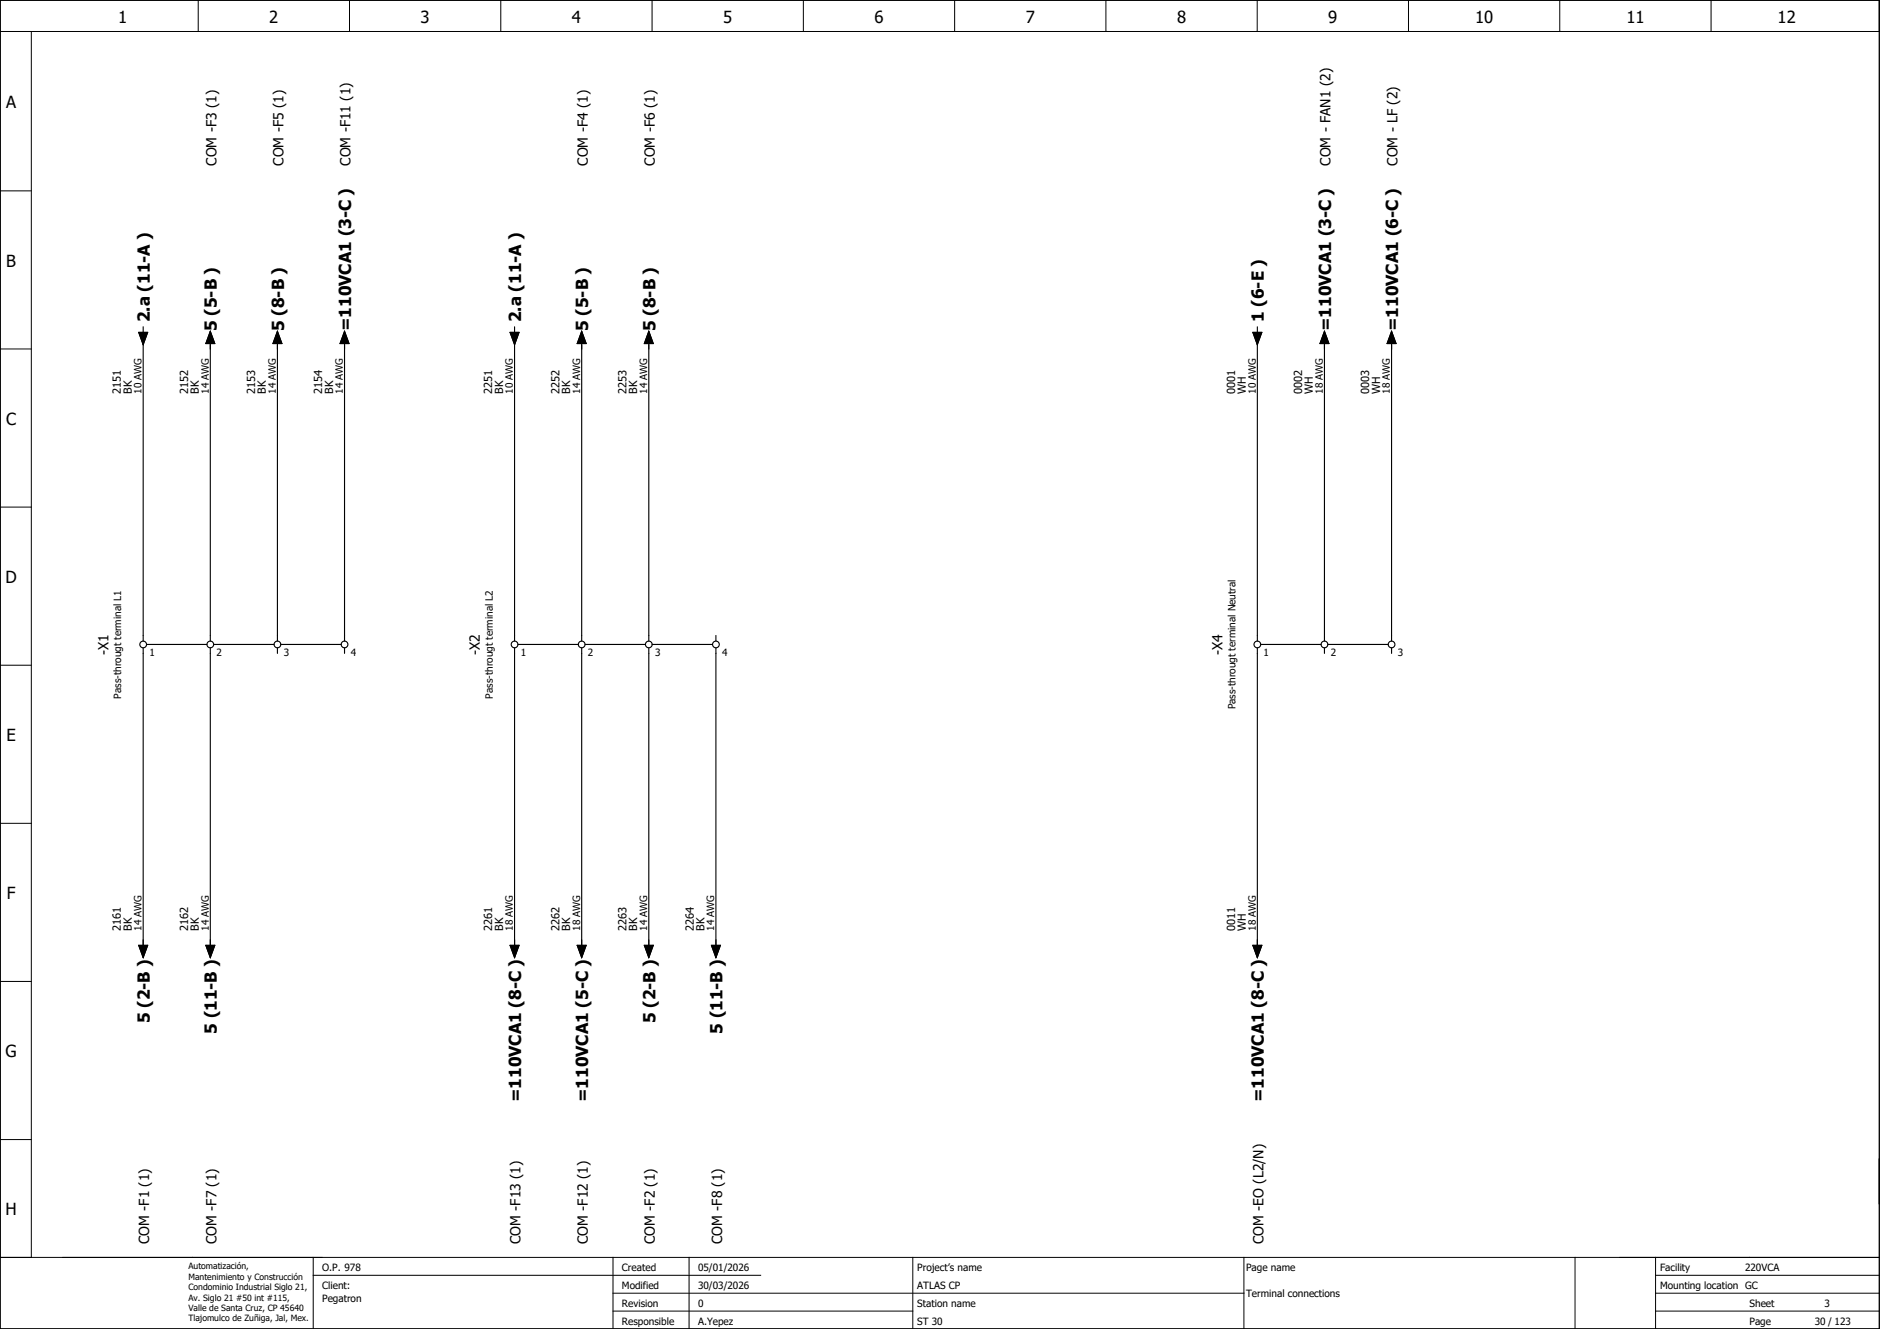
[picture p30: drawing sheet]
<svg xmlns="http://www.w3.org/2000/svg" width="420mm" height="297mm" viewBox="0 0 420 297" stroke-linecap="round" stroke-linejoin="round" font-family="sans-serif">
<defs><g id="words">
<g font-size="3.7">
<text x="26.4" y="5.2">1</text>
<text x="60.2" y="5.2">2</text>
<text x="94" y="5.2">3</text>
<text x="127.8" y="5.2">4</text>
<text x="161.6" y="5.2">5</text>
<text x="195.4" y="5.2">6</text>
<text x="229.2" y="5.2">7</text>
<text x="263.1" y="5.2">8</text>
<text x="296.9" y="5.2">9</text>
<text x="329.7" y="5.2">10</text>
<text x="363.5" y="5.2">11</text>
<text x="397.3" y="5.2">12</text>
<text x="1.4" y="24.2">A</text>
<text x="1.4" y="59.6">B</text>
<text x="33.5" y="72" transform="rotate(-90 33.5 72)">2.a (11-A )</text>
<text x="48.5" y="74" transform="rotate(-90 48.5 74)">5 (5-B )</text>
<text x="63.5" y="74" transform="rotate(-90 63.5 74)">5 (8-B )</text>
<text x="78.5" y="74" transform="rotate(-90 78.5 74)">=110VCA1 (3-C )</text>
<text x="116.5" y="72" transform="rotate(-90 116.5 72)">2.a (11-A )</text>
<text x="131.5" y="74" transform="rotate(-90 131.5 74)">5 (5-B )</text>
<text x="146.5" y="74" transform="rotate(-90 146.5 74)">5 (8-B )</text>
<text x="282.5" y="72" transform="rotate(-90 282.5 72)">1 (6-E )</text>
<text x="297.5" y="74" transform="rotate(-90 297.5 74)">=110VCA1 (3-C )</text>
<text x="312.5" y="74" transform="rotate(-90 312.5 74)">=110VCA1 (6-C )</text>
<text x="1.4" y="94.9">C</text>
<text x="1.2" y="130.3">D</text>
<text x="1.4" y="165.6">E</text>
<text x="1.5" y="200.9">F</text>
<text x="33.5" y="228.7" transform="rotate(-90 33.5 228.7)">5 (2-B )</text>
<text x="48.5" y="231.1" transform="rotate(-90 48.5 231.1)">5 (11-B )</text>
<text x="146.5" y="228.7" transform="rotate(-90 146.5 228.7)">5 (2-B )</text>
<text x="161.5" y="231.1" transform="rotate(-90 161.5 231.1)">5 (11-B )</text>
<text x="1.2" y="236.3">G</text>
<text x="116.5" y="246.4" transform="rotate(-90 116.5 246.4)">=110VCA1 (8-C )</text>
<text x="131.5" y="246.4" transform="rotate(-90 131.5 246.4)">=110VCA1 (5-C )</text>
<text x="282.5" y="246.4" transform="rotate(-90 282.5 246.4)">=110VCA1 (8-C )</text>
<text x="1.2" y="271.6">H</text>
</g>
<g font-size="3.1">
<text x="48.4" y="37" transform="rotate(-90 48.4 37)">COM -F3 (1)</text>
<text x="63.4" y="37" transform="rotate(-90 63.4 37)">COM -F5 (1)</text>
<text x="78.4" y="37" transform="rotate(-90 78.4 37)">COM -F11 (1)</text>
<text x="131.4" y="37" transform="rotate(-90 131.4 37)">COM -F4 (1)</text>
<text x="146.4" y="37" transform="rotate(-90 146.4 37)">COM -F6 (1)</text>
<text x="297.4" y="37" transform="rotate(-90 297.4 37)">COM - FAN1 (2)</text>
<text x="312.4" y="37" transform="rotate(-90 312.4 37)">COM - LF (2)</text>
<text x="24.2" y="146.4" transform="rotate(-90 24.2 146.4)">-X1</text>
<text x="107.2" y="146.4" transform="rotate(-90 107.2 146.4)">-X2</text>
<text x="273.2" y="146.4" transform="rotate(-90 273.2 146.4)">-X4</text>
<text x="33.4" y="278" transform="rotate(-90 33.4 278)">COM -F1 (1)</text>
<text x="48.4" y="278" transform="rotate(-90 48.4 278)">COM -F7 (1)</text>
<text x="116.4" y="278" transform="rotate(-90 116.4 278)">COM -F13 (1)</text>
<text x="131.4" y="278" transform="rotate(-90 131.4 278)">COM -F12 (1)</text>
<text x="146.4" y="278" transform="rotate(-90 146.4 278)">COM -F2 (1)</text>
<text x="161.4" y="278" transform="rotate(-90 161.4 278)">COM -F8 (1)</text>
<text x="282.4" y="278" transform="rotate(-90 282.4 278)">COM -EO (L2/N)</text>
</g>
<g font-size="2.5">
<text x="27" y="88" transform="rotate(-90 27 88)">2151</text>
<text x="29.4" y="88" transform="rotate(-90 29.4 88)">BK</text>
<text x="42" y="88" transform="rotate(-90 42 88)">2152</text>
<text x="44.4" y="88" transform="rotate(-90 44.4 88)">BK</text>
<text x="57" y="88" transform="rotate(-90 57 88)">2153</text>
<text x="59.4" y="88" transform="rotate(-90 59.4 88)">BK</text>
<text x="72" y="88" transform="rotate(-90 72 88)">2154</text>
<text x="74.4" y="88" transform="rotate(-90 74.4 88)">BK</text>
<text x="110" y="88" transform="rotate(-90 110 88)">2251</text>
<text x="112.4" y="88" transform="rotate(-90 112.4 88)">BK</text>
<text x="125" y="88" transform="rotate(-90 125 88)">2252</text>
<text x="127.4" y="88" transform="rotate(-90 127.4 88)">BK</text>
<text x="140" y="88" transform="rotate(-90 140 88)">2253</text>
<text x="142.4" y="88" transform="rotate(-90 142.4 88)">BK</text>
<text x="276" y="88" transform="rotate(-90 276 88)">0001</text>
<text x="278.4" y="88" transform="rotate(-90 278.4 88)">WH</text>
<text x="291" y="88" transform="rotate(-90 291 88)">0002</text>
<text x="293.4" y="88" transform="rotate(-90 293.4 88)">WH</text>
<text x="306" y="88" transform="rotate(-90 306 88)">0003</text>
<text x="308.4" y="88" transform="rotate(-90 308.4 88)">WH</text>
<text x="27" y="208" transform="rotate(-90 27 208)">2161</text>
<text x="29.4" y="208" transform="rotate(-90 29.4 208)">BK</text>
<text x="42" y="208" transform="rotate(-90 42 208)">2162</text>
<text x="44.4" y="208" transform="rotate(-90 44.4 208)">BK</text>
<text x="110" y="208" transform="rotate(-90 110 208)">2261</text>
<text x="112.4" y="208" transform="rotate(-90 112.4 208)">BK</text>
<text x="125" y="208" transform="rotate(-90 125 208)">2262</text>
<text x="127.4" y="208" transform="rotate(-90 127.4 208)">BK</text>
<text x="140" y="208" transform="rotate(-90 140 208)">2263</text>
<text x="142.4" y="208" transform="rotate(-90 142.4 208)">BK</text>
<text x="155" y="208" transform="rotate(-90 155 208)">2264</text>
<text x="157.4" y="208" transform="rotate(-90 157.4 208)">BK</text>
<text x="276" y="208" transform="rotate(-90 276 208)">0011</text>
<text x="278.4" y="208" transform="rotate(-90 278.4 208)">WH</text>
</g>
<g font-size="2.2">
<text x="31.6" y="88" transform="rotate(-90 31.6 88)">10 AWG</text>
<text x="46.6" y="88" transform="rotate(-90 46.6 88)">14 AWG</text>
<text x="61.6" y="88" transform="rotate(-90 61.6 88)">14 AWG</text>
<text x="76.6" y="88" transform="rotate(-90 76.6 88)">14 AWG</text>
<text x="114.6" y="88" transform="rotate(-90 114.6 88)">10 AWG</text>
<text x="129.6" y="88" transform="rotate(-90 129.6 88)">14 AWG</text>
<text x="144.6" y="88" transform="rotate(-90 144.6 88)">14 AWG</text>
<text x="280.6" y="88" transform="rotate(-90 280.6 88)">10 AWG</text>
<text x="295.6" y="88" transform="rotate(-90 295.6 88)">18 AWG</text>
<text x="310.6" y="88" transform="rotate(-90 310.6 88)">18 AWG</text>
<text x="33.4" y="146.7">1</text>
<text x="48.4" y="146.7">2</text>
<text x="63.4" y="146.7">3</text>
<text x="78.4" y="146.7">4</text>
<text x="116.4" y="146.7">1</text>
<text x="131.4" y="146.7">2</text>
<text x="146.4" y="146.7">3</text>
<text x="161.4" y="146.7">4</text>
<text x="282.4" y="146.7">1</text>
<text x="297.4" y="146.7">2</text>
<text x="312.4" y="146.7">3</text>
<text x="27.1" y="156.2" transform="rotate(-90 27.1 156.2)">Pass-througt terminal L1</text>
<text x="110.1" y="156.2" transform="rotate(-90 110.1 156.2)">Pass-througt terminal L2</text>
<text x="276.1" y="158.6" transform="rotate(-90 276.1 158.6)">Pass-througt terminal Neutral</text>
<text x="31.6" y="208" transform="rotate(-90 31.6 208)">14 AWG</text>
<text x="46.6" y="208" transform="rotate(-90 46.6 208)">14 AWG</text>
<text x="114.6" y="208" transform="rotate(-90 114.6 208)">18 AWG</text>
<text x="129.6" y="208" transform="rotate(-90 129.6 208)">18 AWG</text>
<text x="144.6" y="208" transform="rotate(-90 144.6 208)">14 AWG</text>
<text x="159.6" y="208" transform="rotate(-90 159.6 208)">14 AWG</text>
<text x="280.6" y="208" transform="rotate(-90 280.6 208)">18 AWG</text>
<text x="72" y="284">O.P. 978</text>
<text x="139" y="284">Created</text>
<text x="156" y="284">05/01/2026</text>
<text x="205" y="284">Project’s name</text>
<text x="278.5" y="284">Page name</text>
<text x="371" y="284">Facility</text>
<text x="390" y="284">220VCA</text>
<text x="72" y="288">Client:</text>
<text x="72" y="291">Pegatron</text>
<text x="139" y="292">Revision</text>
<text x="139" y="288">Modified</text>
<text x="156" y="292">0</text>
<text x="156" y="288">30/03/2026</text>
<text x="205" y="288">ATLAS CP</text>
<text x="205" y="292">Station name</text>
<text x="278.5" y="289.9">Terminal connections</text>
<text x="371" y="288">Mounting location GC</text>
<text x="391" y="292">Sheet</text>
<text x="407.8" y="292">3</text>
<text x="139" y="296">Responsible</text>
<text x="156" y="296">A.Yepez</text>
<text x="205" y="296">ST 30</text>
<text x="391" y="296">Page</text>
<text x="405.6" y="296">30 / 123</text>
</g>
<g font-size="1.9">
<text x="42.1" y="283.7">Automatización,</text>
<text x="42.1" y="286.1">Mantenimiento y Construcción</text>
<text x="42.1" y="288.4">Condominio Industrial Siglo 21,</text>
<text x="42.1" y="290.7">Av. Siglo 21 #50 int #115,</text>
<text x="42.1" y="293">Valle de Santa Cruz, CP 45640</text>
<text x="42.1" y="295.4">Tlajomulco de Zuñiga, Jal, Mex.</text>
</g>
</g></defs>
<g fill="none" stroke="#000" stroke-width=".22">
<path d="M0 0h420v297h-420zM0 7h420M7 7v274M44.3 0v7M78.1 0v7M111.9 0v7M145.7 0v7M179.5 0v7M213.4 0v7M247.2 0v7M281 0v7M314.8 0v7"/>
<path d="M348.6 0v7M382.4 0v7M0 42.7h7M0 78h7M0 113.3h7M0 148.7h7M0 184h7M0 219.4h7M0 254.7h7M0 281h420M70 285h100M70 281v16"/>
<path d="M137 293h67M137 289h141M137 281v16M154 281v16M204 281v16M278 281v16M352 281v16M370 293h50M370 289h50M370 281v16M370 285h50"/>
</g>
<g fill="none" stroke="#000" stroke-width=".25">
<path d="M31 74.3h2l-1 2.7zM32 73v1.3M32 76v67.3M47 76.8v66.5M47 74l1 2.8h-2zM62 76.8v66.5M62 74l1 2.8h-2zM77 76.8v66.5M77 74l1 2.8h-2zM114 74.3h2l-1 2.7zM115 73v1.3M115 76v67.3"/>
<path d="M130 76.8v66.5M130 74l1 2.8h-2zM145 76.8v66.5M145 74l1 2.8h-2zM280 74.3h2l-1 2.7zM281 73v1.3M281 76v67.3M296 76.8v66.5M296 74l1 2.8h-2zM311 76.8v66.5M311 74l1 2.8h-2zM32 144.8v67.2"/>
<path d="M32.7 144h13.5M47 144.8v67.2M47.7 144h13.5M62 144.8v1.2M62.7 144h13.6M77 144.8v1.2M115 144.8v67.2M115.7 144h13.6M130 144.8v67.2M130.8 144h13.5M145 144.8v67.2M145.8 144h13.4"/>
<path d="M160 142v1.3M160 144.8v67.2M281 144.8v67.2M281.7 144h13.5M296 144.8v1.2M296.7 144h13.6M311 144.8v1.2M31 211.3h2l-1 2.7zM46 211.3h2l-1 2.7zM114 211.3h2l-1 2.7zM129 211.3h2l-1 2.7zM144 211.3h2l-1 2.7z"/>
<path d="M159 211.3h2l-1 2.7zM280 211.3h2l-1 2.7z"/>
<circle cx="32" cy="144" r=".75"/>
<circle cx="47" cy="144" r=".75"/>
<circle cx="62" cy="144" r=".75"/>
<circle cx="77" cy="144" r=".75"/>
<circle cx="115" cy="144" r=".75"/>
<circle cx="130" cy="144" r=".75"/>
<circle cx="145" cy="144" r=".75"/>
<circle cx="160" cy="144" r=".75"/>
<circle cx="281" cy="144" r=".75"/>
<circle cx="296" cy="144" r=".75"/>
<circle cx="311" cy="144" r=".75"/>
</g>
<g fill="#000" stroke="#000" stroke-width=".22">
<path d="M31 74.3h2l-1 2.7zM47 74l1 2.8h-2zM62 74l1 2.8h-2zM77 74l1 2.8h-2zM114 74.3h2l-1 2.7zM130 74l1 2.8h-2zM145 74l1 2.8h-2zM280 74.3h2l-1 2.7zM296 74l1 2.8h-2zM311 74l1 2.8h-2zM31 211.3h2l-1 2.7zM46 211.3h2l-1 2.7z"/>
<path d="M114 211.3h2l-1 2.7zM129 211.3h2l-1 2.7zM144 211.3h2l-1 2.7zM159 211.3h2l-1 2.7zM280 211.3h2l-1 2.7z"/>
</g>
<use href="#words"/>
</svg>
